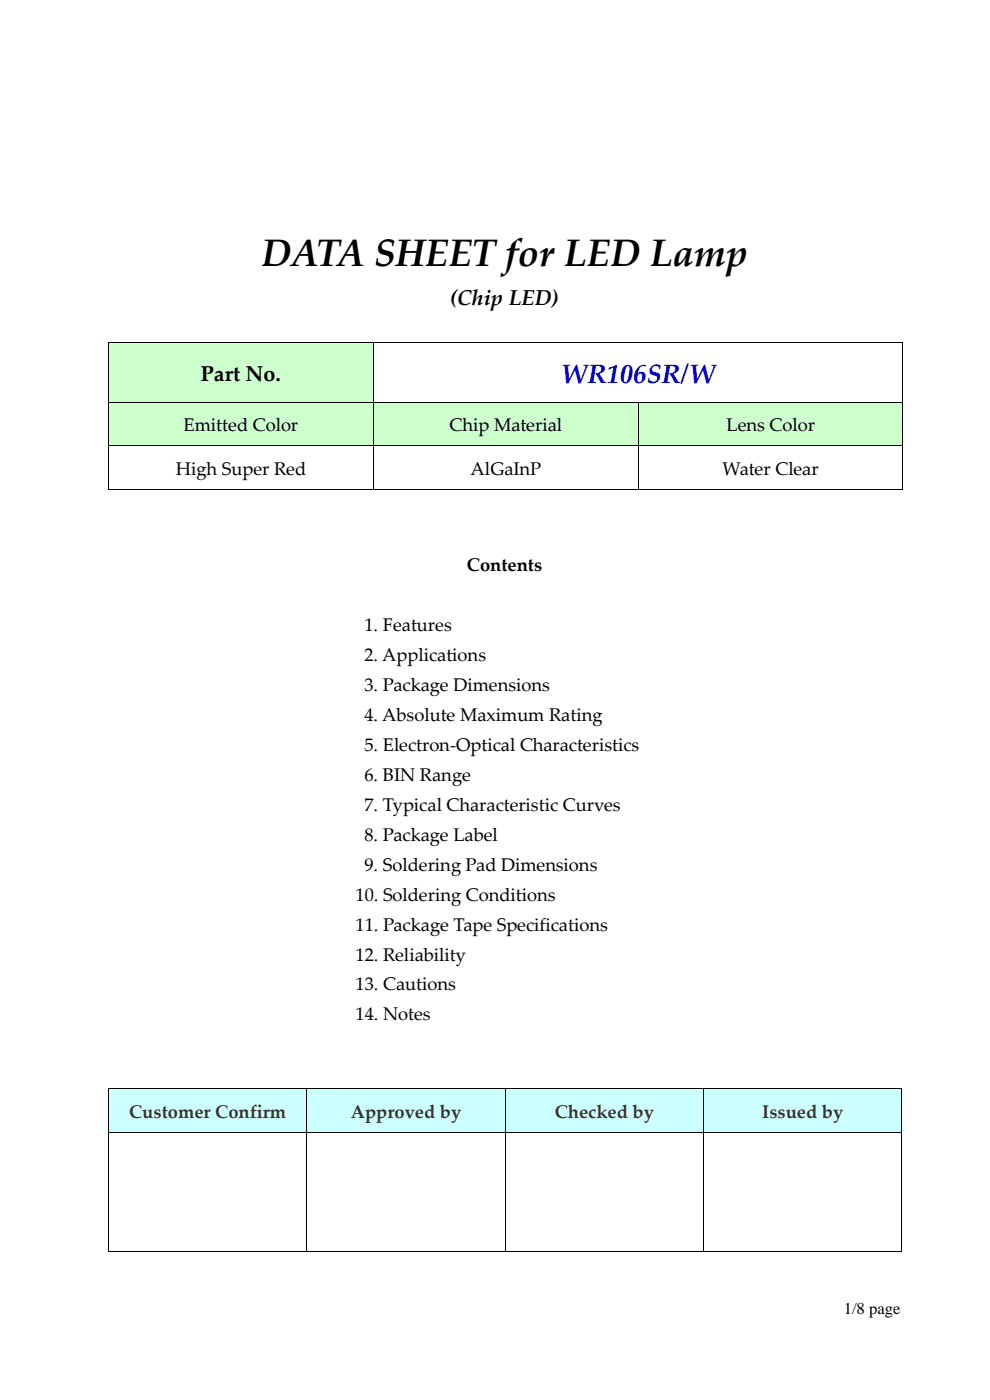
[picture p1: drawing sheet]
<svg xmlns="http://www.w3.org/2000/svg" width="210mm" height="297mm" viewBox="0 0 210 297" stroke-linecap="round" stroke-linejoin="round" font-family="sans-serif">
<defs><g id="words">
<text font-size="8.1" x="55.5" y="56.5">DATA SHEET for LED Lamp</text>
<text font-size="5.6" fill="#00f" x="119" y="81.2">WR106SR/W</text>
<g font-size="4.6">
<text x="95.4" y="64.7">(Chip LED)</text>
<text x="42.6" y="80.7">Part No.</text>
</g>
<g font-size="3.9">
<text x="39" y="91.5">Emitted Color</text>
<text x="95.4" y="91.5">Chip Material</text>
<text x="154.1" y="91.5">Lens Color</text>
<text x="37.3" y="100.7">High Super Red</text>
<text x="99.8" y="100.7">AlGaInP</text>
<text x="153.3" y="100.7">Water Clear</text>
<text x="99" y="121.2">Contents</text>
<text x="77.3" y="133.9">1. Features</text>
<text x="77.3" y="140.3">2. Applications</text>
<text x="77.3" y="146.6">3. Package Dimensions</text>
<text x="77.3" y="153">4. Absolute Maximum Rating</text>
<text x="77.3" y="159.3">5. Electron-Optical Characteristics</text>
<text x="77.3" y="165.7">6. BIN Range</text>
<text x="77.3" y="172">7. Typical Characteristic Curves</text>
<text x="77.3" y="178.4">8. Package Label</text>
<text x="77.3" y="184.7">9. Soldering Pad Dimensions</text>
<text x="75.4" y="191.1">10. Soldering Conditions</text>
<text x="75.4" y="197.4">11. Package Tape Specifications</text>
<text x="75.4" y="203.8">12. Reliability</text>
<text x="75.4" y="210.1">13. Cautions</text>
<text x="75.4" y="216.5">14. Notes</text>
</g>
<g font-size="3.9" fill="#333">
<text x="27.4" y="237.1">Customer Confirm</text>
<text x="74.4" y="237.1">Approved by</text>
<text x="117.7" y="237.1">Checked by</text>
<text x="161.7" y="237.1">Issued by</text>
</g>
<text font-size="3.5" x="179" y="278.7">1/8 page</text>
</g></defs>
<g fill="#cfc">
<path d="M23.1 72.7h56v3.1h-56z" fill-rule="evenodd"/>
<path d="M23.1 75.8h1.7v6.4h-1.7z" fill-rule="evenodd"/>
<path d="M77.4 75.8h1.7v6.4h-1.7z" fill-rule="evenodd"/>
<path d="M23.1 82.2h56v3.2h-56z" fill-rule="evenodd"/>
<path d="M24.8 75.8h52.6v6.4h-52.6z" fill-rule="evenodd"/>
</g>
<g fill="#000">
<path d="M22.9 72.5h.2v.2h-.2z" fill-rule="evenodd"/>
<path d="M22.9 72.5h.2v.2h-.2z" fill-rule="evenodd"/>
<path d="M79.1 72.5h.2v.2h-.2z" fill-rule="evenodd"/>
<path d="M191.5 72.5h.1v.2h-.1z" fill-rule="evenodd"/>
<path d="M191.5 72.5h.1v.2h-.1z" fill-rule="evenodd"/>
</g>
<path d="M23 72.7v12.7M23.1 72.6h56M79.2 72.7v12.7M79.3 72.6h112.2M191.6 72.7v12.7" fill="none" stroke="#000" stroke-width=".21"/>
<g fill="#cfc">
<path d="M23.1 85.5h56v1.3h-56z" fill-rule="evenodd"/>
<path d="M23.1 86.8h1.7v6.4h-1.7z" fill-rule="evenodd"/>
<path d="M77.4 86.8h1.7v6.4h-1.7z" fill-rule="evenodd"/>
<path d="M23.1 93.2h56v1.3h-56z" fill-rule="evenodd"/>
<path d="M24.8 86.8h52.6v6.4h-52.6z" fill-rule="evenodd"/>
<path d="M79.3 85.5h56v1.3h-56z" fill-rule="evenodd"/>
<path d="M79.3 86.8h1.7v6.4h-1.7z" fill-rule="evenodd"/>
<path d="M133.6 86.8h1.7v6.4h-1.7z" fill-rule="evenodd"/>
<path d="M79.3 93.2h56v1.3h-56z" fill-rule="evenodd"/>
<path d="M81 86.8h52.6v6.4h-52.6z" fill-rule="evenodd"/>
<path d="M135.5 85.5h56v1.3h-56z" fill-rule="evenodd"/>
<path d="M135.5 86.8h1.6v6.4h-1.6z" fill-rule="evenodd"/>
<path d="M189.8 86.8h1.7v6.4h-1.7z" fill-rule="evenodd"/>
<path d="M135.5 93.2h56v1.3h-56z" fill-rule="evenodd"/>
<path d="M137.1 86.8h52.7v6.4h-52.7z" fill-rule="evenodd"/>
</g>
<g fill="#000">
<path d="M22.9 85.4h.2v.1h-.2z" fill-rule="evenodd"/>
<path d="M22.9 94.5h.2v.2h-.2z" fill-rule="evenodd"/>
<path d="M79.1 85.4h.2v.1h-.2z" fill-rule="evenodd"/>
<path d="M79.1 94.5h.2v.2h-.2z" fill-rule="evenodd"/>
<path d="M135.3 85.4h.1v.1h-.1z" fill-rule="evenodd"/>
<path d="M135.3 94.5h.1v.2h-.1z" fill-rule="evenodd"/>
<path d="M191.5 85.4h.1v.1h-.1z" fill-rule="evenodd"/>
<path d="M191.5 94.5h.1v.2h-.1z" fill-rule="evenodd"/>
<path d="M22.9 103.7h.2v.2h-.2z" fill-rule="evenodd"/>
<path d="M22.9 103.7h.2v.2h-.2z" fill-rule="evenodd"/>
<path d="M79.1 103.7h.2v.2h-.2z" fill-rule="evenodd"/>
<path d="M135.3 103.7h.1v.2h-.1z" fill-rule="evenodd"/>
<path d="M191.5 103.7h.1v.2h-.1z" fill-rule="evenodd"/>
<path d="M191.5 103.7h.1v.2h-.1z" fill-rule="evenodd"/>
</g>
<g fill="none" stroke="#000" stroke-width=".21">
<path d="M23 85.5v9M23 94.7v9M23.1 85.4h56M23.1 94.6h56M79.2 85.5v9M79.2 94.7v9M79.3 85.4h56M79.3 94.6h56M135.4 85.5v9M135.4 94.7v9M135.4 85.4h56.1M135.4 94.6h56.1"/>
<path d="M191.6 85.5v9M191.6 94.7v9M23.1 103.8h56M79.3 103.8h56M135.4 103.8h56.1"/>
</g>
<g fill="#cff">
<path d="M23.1 231h41.9v1.4h-41.9z" fill-rule="evenodd"/>
<path d="M23.1 232.4h1.7v6.4h-1.7z" fill-rule="evenodd"/>
<path d="M63.3 232.4h1.7v6.4h-1.7z" fill-rule="evenodd"/>
<path d="M23.1 238.8h41.9v1.4h-41.9z" fill-rule="evenodd"/>
<path d="M24.8 232.4h38.5v6.4h-38.5z" fill-rule="evenodd"/>
<path d="M65.2 231h41.9v1.4h-41.9z" fill-rule="evenodd"/>
<path d="M65.2 232.4h1.6v6.4h-1.6z" fill-rule="evenodd"/>
<path d="M105.4 232.4h1.7v6.4h-1.7z" fill-rule="evenodd"/>
<path d="M65.2 238.8h41.9v1.4h-41.9z" fill-rule="evenodd"/>
<path d="M66.8 232.4h38.6v6.4h-38.6z" fill-rule="evenodd"/>
<path d="M107.2 231h41.9v1.4h-41.9z" fill-rule="evenodd"/>
<path d="M107.2 232.4h1.7v6.4h-1.7z" fill-rule="evenodd"/>
<path d="M147.5 232.4h1.6v6.4h-1.6z" fill-rule="evenodd"/>
<path d="M107.2 238.8h41.9v1.4h-41.9z" fill-rule="evenodd"/>
<path d="M108.9 232.4h38.6v6.4h-38.6z" fill-rule="evenodd"/>
<path d="M149.3 231h41.9v1.4h-41.9z" fill-rule="evenodd"/>
<path d="M149.3 232.4h1.7v6.4h-1.7z" fill-rule="evenodd"/>
<path d="M189.6 232.4h1.6v6.4h-1.6z" fill-rule="evenodd"/>
<path d="M149.3 238.8h41.9v1.4h-41.9z" fill-rule="evenodd"/>
<path d="M151 232.4h38.6v6.4h-38.6z" fill-rule="evenodd"/>
</g>
<g fill="#000">
<path d="M22.9 230.9h.2v.1h-.2z" fill-rule="evenodd"/>
<path d="M22.9 230.9h.2v.1h-.2z" fill-rule="evenodd"/>
<path d="M65 230.9h.2v.1h-.2z" fill-rule="evenodd"/>
<path d="M107.1 230.9h.1v.1h-.1z" fill-rule="evenodd"/>
<path d="M149.1 230.9h.2v.1h-.2z" fill-rule="evenodd"/>
<path d="M191.2 230.9h.2v.1h-.2z" fill-rule="evenodd"/>
<path d="M191.2 230.9h.2v.1h-.2z" fill-rule="evenodd"/>
<path d="M22.9 240.2h.2v.2h-.2z" fill-rule="evenodd"/>
<path d="M65 240.2h.2v.2h-.2z" fill-rule="evenodd"/>
<path d="M107.1 240.2h.1v.2h-.1z" fill-rule="evenodd"/>
<path d="M149.1 240.2h.2v.2h-.2z" fill-rule="evenodd"/>
<path d="M191.2 240.2h.2v.2h-.2z" fill-rule="evenodd"/>
<path d="M22.9 265.5h.2v.2h-.2z" fill-rule="evenodd"/>
<path d="M22.9 265.5h.2v.2h-.2z" fill-rule="evenodd"/>
<path d="M65 265.5h.2v.2h-.2z" fill-rule="evenodd"/>
<path d="M107.1 265.5h.1v.2h-.1z" fill-rule="evenodd"/>
<path d="M149.1 265.5h.2v.2h-.2z" fill-rule="evenodd"/>
<path d="M191.2 265.5h.2v.2h-.2z" fill-rule="evenodd"/>
<path d="M191.2 265.5h.2v.2h-.2z" fill-rule="evenodd"/>
</g>
<g fill="none" stroke="#000" stroke-width=".21">
<path d="M23 231v9.2M23.1 231h41.9M65.1 231v9.2M65.2 231h41.9M107.2 231v9.2M107.2 231h41.9M149.2 231v9.2M149.3 231h41.9M191.3 231v9.2M23 240.4v25.1M23.1 240.3h41.9M65.1 240.4v25.1"/>
<path d="M65.2 240.3h41.9M107.2 240.4v25.1M107.2 240.3h41.9M149.2 240.4v25.1M149.3 240.3h41.9M191.3 240.4v25.1M23.1 265.6h41.9M65.2 265.6h41.9M107.2 265.6h41.9M149.3 265.6h41.9"/>
</g>
<use href="#words"/>
</svg>
